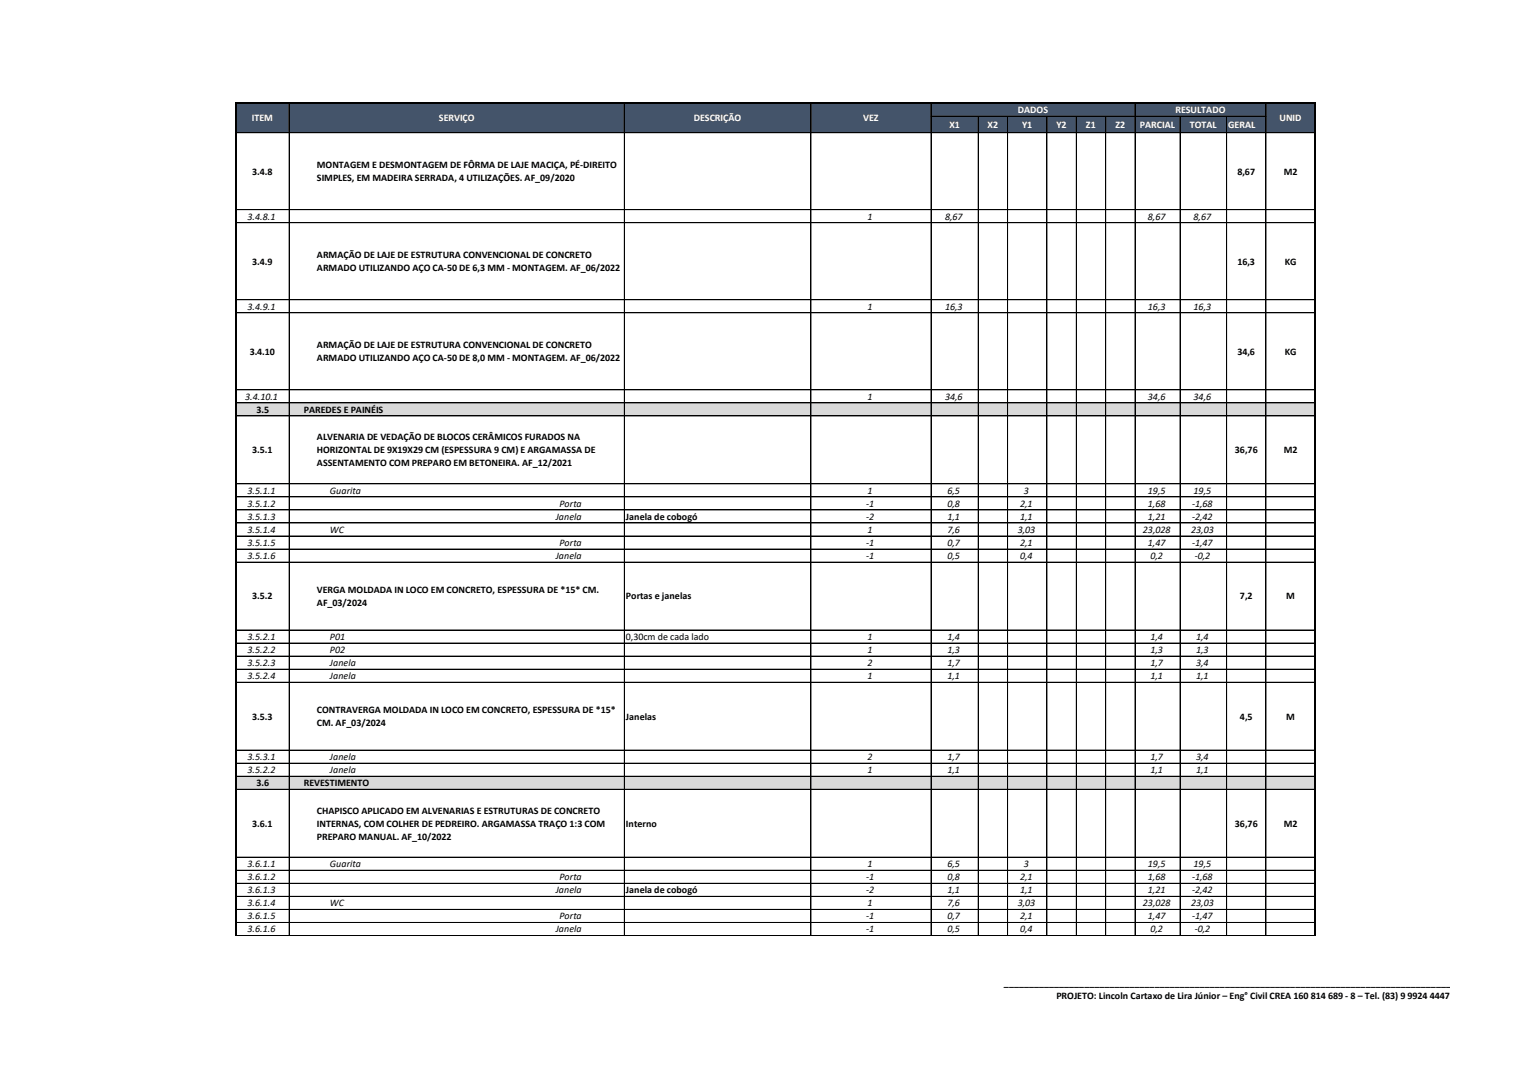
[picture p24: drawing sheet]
<svg xmlns="http://www.w3.org/2000/svg" width="594mm" height="420mm" viewBox="0 0 594 420" stroke-linecap="round" stroke-linejoin="round" font-family="sans-serif">
<defs><g id="words">
<g font-size="3.9" fill="#fff">
<text x="98.1" y="47">ITEM</text>
<text x="170.9" y="47">SERVIÇO</text>
<text x="270.1" y="47">DESCRIÇÃO</text>
<text x="336.1" y="47">VEZ</text>
<text x="396.3" y="43.9">DADOS</text>
<text x="457.6" y="43.9">RESULTADO</text>
<text x="498.2" y="47">UNID</text>
<text x="369.6" y="49.7">X1</text>
<text x="384.5" y="49.7">X2</text>
<text x="397.9" y="49.7">Y1</text>
<text x="411.3" y="49.7">Y2</text>
<text x="422.8" y="49.7">Z1</text>
<text x="434.2" y="49.7">Z2</text>
<text x="443.8" y="49.7">PARCIAL</text>
<text x="463.2" y="49.7">TOTAL</text>
<text x="478.2" y="49.7">GERAL</text>
</g>
<g font-size="3.9">
<text x="123.4" y="65.4">MONTAGEM E DESMONTAGEM DE FÔRMA DE LAJE MACIÇA, PÉ-DIREITO</text>
<text x="98.2" y="67.9">3.4.8</text>
<text x="123.4" y="70.5">SIMPLES, EM MADEIRA SERRADA, 4 UTILIZAÇÕES. AF_09/2020</text>
<text x="481.7" y="67.9">8,67</text>
<text x="499.8" y="67.9">M2</text>
<text x="96.4" y="85.4">3.4.8.1</text>
<text x="337.8" y="85.4">1</text>
<text x="367.9" y="85.4">8,67</text>
<text x="446.9" y="85.4">8,67</text>
<text x="464.7" y="85.4">8,67</text>
<text x="123.4" y="100.4">ARMAÇÃO DE LAJE DE ESTRUTURA CONVENCIONAL DE CONCRETO</text>
<text x="98.2" y="103">3.4.9</text>
<text x="123.4" y="105.5">ARMADO UTILIZANDO AÇO CA-50 DE 6,3 MM - MONTAGEM. AF_06/2022</text>
<text x="481.7" y="103">16,3</text>
<text x="500.2" y="103">KG</text>
<text x="96.4" y="120.5">3.4.9.1</text>
<text x="337.8" y="120.5">1</text>
<text x="367.9" y="120.5">16,3</text>
<text x="446.9" y="120.5">16,3</text>
<text x="464.7" y="120.5">16,3</text>
<text x="123.4" y="135.5">ARMAÇÃO DE LAJE DE ESTRUTURA CONVENCIONAL DE CONCRETO</text>
<text x="97.2" y="138">3.4.10</text>
<text x="123.4" y="140.6">ARMADO UTILIZANDO AÇO CA-50 DE 8,0 MM - MONTAGEM. AF_06/2022</text>
<text x="481.7" y="138">34,6</text>
<text x="500.2" y="138">KG</text>
<text x="95.4" y="155.6">3.4.10.1</text>
<text x="337.8" y="155.6">1</text>
<text x="367.9" y="155.6">34,6</text>
<text x="446.9" y="155.6">34,6</text>
<text x="464.7" y="155.6">34,6</text>
<text x="99.8" y="160.6">3.5</text>
<text x="118.3" y="160.6">PAREDES E PAINÉIS</text>
<text x="123.4" y="171.3">ALVENARIA DE VEDAÇÃO DE BLOCOS CERÂMICOS FURADOS NA</text>
<text x="98.2" y="176.4">3.5.1</text>
<text x="123.4" y="176.4">HORIZONTAL DE 9X19X29 CM (ESPESSURA 9 CM) E ARGAMASSA DE</text>
<text x="480.8" y="176.4">36,76</text>
<text x="499.8" y="176.4">M2</text>
<text x="123.4" y="181.5">ASSENTAMENTO COM PREPARO EM BETONEIRA. AF_12/2021</text>
<text x="96.4" y="192.2">3.5.1.1</text>
<text x="96.4" y="197.2">3.5.1.2</text>
<text x="128.5" y="192.2">Guarita</text>
<text x="217.8" y="197.2">Porta</text>
<text x="337.2" y="197.2">-1</text>
<text x="337.8" y="192.2">1</text>
<text x="368.9" y="192.2">6,5</text>
<text x="368.9" y="197.2">0,8</text>
<text x="397.1" y="197.2">2,1</text>
<text x="398.6" y="192.2">3</text>
<text x="446.9" y="192.2">19,5</text>
<text x="446.9" y="197.2">1,68</text>
<text x="464.1" y="197.2">-1,68</text>
<text x="464.7" y="192.2">19,5</text>
<text x="96.4" y="202.3">3.5.1.3</text>
<text x="216.3" y="202.3">Janela</text>
<text x="243.7" y="202.3">Janela de cobogó</text>
<text x="337.2" y="202.3">-2</text>
<text x="368.9" y="202.3">1,1</text>
<text x="397.1" y="202.3">1,1</text>
<text x="446.9" y="202.3">1,21</text>
<text x="464.1" y="202.3">-2,42</text>
<text x="96.4" y="207.4">3.5.1.4</text>
<text x="128.5" y="207.4">WC</text>
<text x="337.8" y="207.4">1</text>
<text x="368.9" y="207.4">7,6</text>
<text x="396.2" y="207.4">3,03</text>
<text x="445" y="207.4">23,028</text>
<text x="463.8" y="207.4">23,03</text>
<text x="96.4" y="212.5">3.5.1.5</text>
<text x="217.8" y="212.5">Porta</text>
<text x="337.2" y="212.5">-1</text>
<text x="368.9" y="212.5">0,7</text>
<text x="397.1" y="212.5">2,1</text>
<text x="446.9" y="212.5">1,47</text>
<text x="464.1" y="212.5">-1,47</text>
<text x="96.4" y="217.6">3.5.1.6</text>
<text x="216.3" y="217.6">Janela</text>
<text x="337.2" y="217.6">-1</text>
<text x="368.9" y="217.6">0,5</text>
<text x="397.1" y="217.6">0,4</text>
<text x="447.9" y="217.6">0,2</text>
<text x="465.1" y="217.6">-0,2</text>
<text x="98.2" y="233.3">3.5.2</text>
<text x="123.4" y="230.8">VERGA MOLDADA IN LOCO EM CONCRETO, ESPESSURA DE *15* CM.</text>
<text x="243.7" y="233.3">Portas e janelas</text>
<text x="482.8" y="233.3">7,2</text>
<text x="500.8" y="233.3">M</text>
<text x="123.4" y="235.8">AF_03/2024</text>
<text x="96.4" y="249.1">3.5.2.1</text>
<text x="128.5" y="249.1">P01</text>
<text x="243.7" y="249.1">0,30cm de cada lado</text>
<text x="337.8" y="249.1">1</text>
<text x="368.9" y="249.1">1,4</text>
<text x="447.9" y="249.1">1,4</text>
<text x="465.7" y="249.1">1,4</text>
<text x="96.4" y="254.1">3.5.2.2</text>
<text x="128.5" y="254.1">P02</text>
<text x="337.8" y="254.1">1</text>
<text x="368.9" y="254.1">1,3</text>
<text x="447.9" y="254.1">1,3</text>
<text x="465.7" y="254.1">1,3</text>
<text x="96.4" y="259.2">3.5.2.3</text>
<text x="128.5" y="259.2">Janela</text>
<text x="337.8" y="259.2">2</text>
<text x="368.9" y="259.2">1,7</text>
<text x="447.9" y="259.2">1,7</text>
<text x="465.7" y="259.2">3,4</text>
<text x="96.4" y="264.3">3.5.2.4</text>
<text x="128.5" y="264.3">Janela</text>
<text x="337.8" y="264.3">1</text>
<text x="368.9" y="264.3">1,1</text>
<text x="447.9" y="264.3">1,1</text>
<text x="465.7" y="264.3">1,1</text>
<text x="98.2" y="280.1">3.5.3</text>
<text x="123.4" y="277.5">CONTRAVERGA MOLDADA IN LOCO EM CONCRETO, ESPESSURA DE *15*</text>
<text x="243.7" y="280.1">Janelas</text>
<text x="482.8" y="280.1">4,5</text>
<text x="500.8" y="280.1">M</text>
<text x="123.4" y="282.6">CM. AF_03/2024</text>
<text x="96.4" y="295.8">3.5.3.1</text>
<text x="128.5" y="295.8">Janela</text>
<text x="337.8" y="295.8">2</text>
<text x="368.9" y="295.8">1,7</text>
<text x="447.9" y="295.8">1,7</text>
<text x="465.7" y="295.8">3,4</text>
<text x="96.4" y="300.9">3.5.2.2</text>
<text x="99.8" y="306">3.6</text>
<text x="118.3" y="306">REVESTIMENTO</text>
<text x="128.5" y="300.9">Janela</text>
<text x="337.8" y="300.9">1</text>
<text x="368.9" y="300.9">1,1</text>
<text x="447.9" y="300.9">1,1</text>
<text x="465.7" y="300.9">1,1</text>
<text x="123.4" y="316.6">CHAPISCO APLICADO EM ALVENARIAS E ESTRUTURAS DE CONCRETO</text>
<text x="98.2" y="321.7">3.6.1</text>
<text x="123.4" y="321.7">INTERNAS, COM COLHER DE PEDREIRO. ARGAMASSA TRAÇO 1:3 COM</text>
<text x="243.7" y="321.7">Interno</text>
<text x="480.8" y="321.7">36,76</text>
<text x="499.8" y="321.7">M2</text>
<text x="123.4" y="326.8">PREPARO MANUAL. AF_10/2022</text>
<text x="96.4" y="337.5">3.6.1.1</text>
<text x="128.5" y="337.5">Guarita</text>
<text x="337.8" y="337.5">1</text>
<text x="368.9" y="337.5">6,5</text>
<text x="398.6" y="337.5">3</text>
<text x="446.9" y="337.5">19,5</text>
<text x="464.7" y="337.5">19,5</text>
<text x="96.4" y="342.6">3.6.1.2</text>
<text x="96.4" y="347.6">3.6.1.3</text>
<text x="216.3" y="347.6">Janela</text>
<text x="217.8" y="342.6">Porta</text>
<text x="243.7" y="347.6">Janela de cobogó</text>
<text x="337.2" y="342.6">-1</text>
<text x="337.2" y="347.6">-2</text>
<text x="368.9" y="342.6">0,8</text>
<text x="368.9" y="347.6">1,1</text>
<text x="397.1" y="342.6">2,1</text>
<text x="397.1" y="347.6">1,1</text>
<text x="446.9" y="342.6">1,68</text>
<text x="446.9" y="347.6">1,21</text>
<text x="464.1" y="342.6">-1,68</text>
<text x="464.1" y="347.6">-2,42</text>
<text x="96.4" y="352.7">3.6.1.4</text>
<text x="128.5" y="352.7">WC</text>
<text x="337.8" y="352.7">1</text>
<text x="368.9" y="352.7">7,6</text>
<text x="396.2" y="352.7">3,03</text>
<text x="445" y="352.7">23,028</text>
<text x="463.8" y="352.7">23,03</text>
<text x="96.4" y="357.8">3.6.1.5</text>
<text x="217.8" y="357.8">Porta</text>
<text x="337.2" y="357.8">-1</text>
<text x="368.9" y="357.8">0,7</text>
<text x="397.1" y="357.8">2,1</text>
<text x="446.9" y="357.8">1,47</text>
<text x="464.1" y="357.8">-1,47</text>
<text x="96.4" y="362.9">3.6.1.6</text>
<text x="216.3" y="362.9">Janela</text>
<text x="337.2" y="362.9">-1</text>
<text x="368.9" y="362.9">0,5</text>
<text x="397.1" y="362.9">0,4</text>
<text x="447.9" y="362.9">0,2</text>
<text x="465.1" y="362.9">-0,2</text>
<text x="390.9" y="383.6">_________________________________________________________________________________________</text>
<text x="411.3" y="388.7">PROJETO: Lincoln Cartaxo de Lira Júnior – Eng° Civil CREA 160 814 689 - 8 – Tel. (83) 9 9924 4447</text>
</g>
</g></defs>
<path d="M91.8 40.3h420.3v11.4h-420.3z" fill-rule="evenodd" fill="#44546a"/>
<g fill="#000">
<path d="M91.4 39.8h.6v11.9h-.6z" fill-rule="evenodd"/>
<path d="M92 39.8h420.4v.7h-420.4z" fill-rule="evenodd"/>
<path d="M511.7 40.5h.7v11.2h-.7z" fill-rule="evenodd"/>
</g>
<g fill="none" stroke="#000" stroke-width=".39">
<path d="M92 51.6h419.7M112.6 40.5v11.2M243.1 40.5v11.2M315.7 40.5v11.2M362.5 40.5v11.2M362.5 45.3h130.4M380.8 45.3v6.4M392.3 45.3v6.4M407.6 45.3v6.4M419 45.3v6.4M430.5 45.3v6.4M441.9 40.5v11.2"/>
<path d="M459.4 45.3v6.4M477.5 45.3v6.4M492.9 40.5v11.2"/>
</g>
<g fill="#d9d9d9">
<path d="M91.8 156.8h420.3v5.1h-420.3z" fill-rule="evenodd"/>
<path d="M91.8 302.1h420.3v5.1h-420.3z" fill-rule="evenodd"/>
</g>
<g fill="#000">
<path d="M91.4 51.6h.6v312.5h-.6z" fill-rule="evenodd"/>
<path d="M511.7 51.6h.7v312.5h-.7z" fill-rule="evenodd"/>
</g>
<g fill="none" stroke="#000" stroke-width=".39">
<path d="M92 51.6h419.7M112.6 51.7v312.4M243.1 51.7v312.4M315.7 51.7v312.4M362.5 51.7v312.4M380.8 51.7v312.4M392.3 51.7v312.4M407.6 51.7v312.4M419 51.7v312.4M430.5 51.7v312.4M441.9 51.7v312.4M459.4 51.7v312.4"/>
<path d="M477.5 51.7v312.4M492.9 51.7v312.4M92 81.6h419.7M92 86.7h419.7M92 116.7h419.7M92 121.7h419.7M92 151.7h419.7M92 156.8h419.7M92 161.9h419.7M92 188.3h419.7M92 193.4h419.7M92 198.5h419.7"/>
<path d="M92 203.5h419.7M92 208.6h419.7M92 213.7h419.7M92 218.8h419.7M92 245.2h419.7M92 250.3h419.7M92 255.4h419.7M92 260.5h419.7M92 265.5h419.7M92 291.9h419.7M92 297h419.7M92 302.1h419.7"/>
<path d="M92 307.2h419.7M92 333.6h419.7M92 338.7h419.7M92 343.8h419.7M92 348.9h419.7M92 353.9h419.7M92 359h419.7M92 364.1h419.7"/>
</g>
<use href="#words"/>
</svg>
